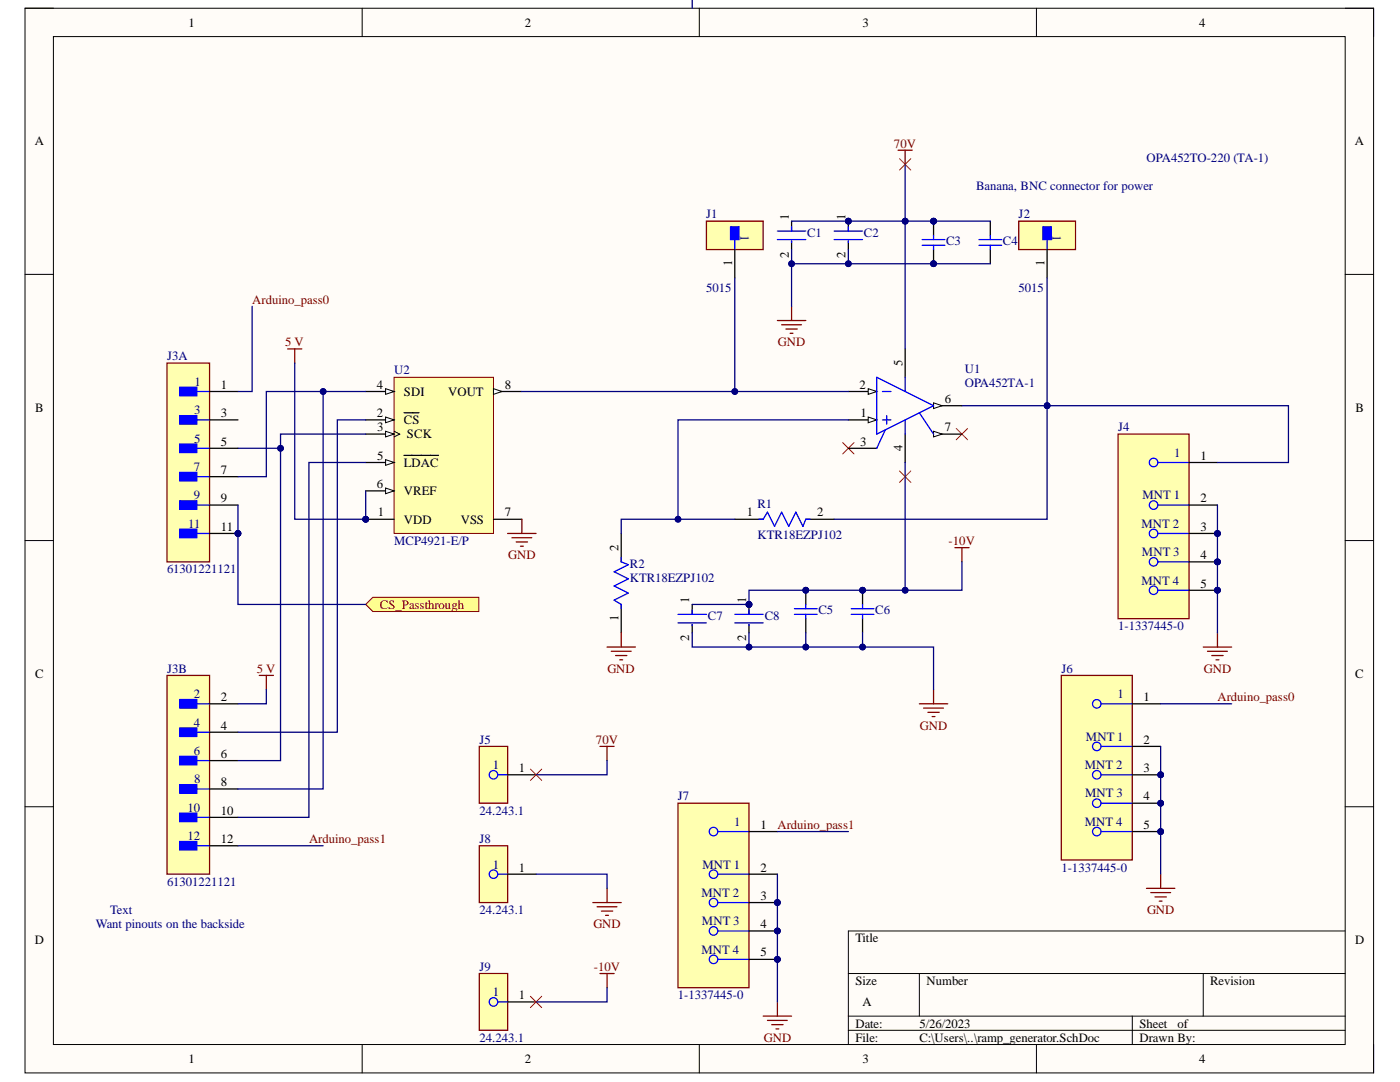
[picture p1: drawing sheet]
<svg xmlns="http://www.w3.org/2000/svg" width="279mm" height="216mm" viewBox="0 0 279 216" stroke-linecap="round" stroke-linejoin="round" font-family="sans-serif">
<defs><g id="words">
<g font-size="2.5">
<text x="37.6" y="5.3">1</text>
<text x="104.7" y="5.3">2</text>
<text x="172.2" y="5.3">3</text>
<text x="239.3" y="5.3">4</text>
<text x="6.9" y="29">A</text>
<text x="270.4" y="29">A</text>
<text x="157.4" y="43.8" transform="rotate(-90 157.4 43.8)">1</text>
<text x="168.8" y="43.8" transform="rotate(-90 168.8 43.8)">1</text>
<text x="146.1" y="53" transform="rotate(-90 146.1 53)">1</text>
<text x="157.4" y="51.5" transform="rotate(-90 157.4 51.5)">2</text>
<text x="168.8" y="51.5" transform="rotate(-90 168.8 51.5)">2</text>
<text x="208.4" y="53" transform="rotate(-90 208.4 53)">1</text>
<text x="44.1" y="77.6">1</text>
<text x="75.2" y="77.6">4</text>
<text x="100.8" y="77.6">8</text>
<text x="171.6" y="77.6">2</text>
<text x="180.1" y="73" transform="rotate(-90 180.1 73)">5</text>
<text x="7" y="82.1">B</text>
<text x="44.1" y="83.2">3</text>
<text x="75.2" y="83.2">2</text>
<text x="80.6" y="79">SDI</text>
<text x="89.4" y="79">VOUT</text>
<text x="171.7" y="83.2">1</text>
<text x="188.6" y="80.4">6</text>
<text x="270.5" y="82.1">B</text>
<text x="44.1" y="88.9">5</text>
<text x="75.3" y="86">3</text>
<text x="80.6" y="84.7">CS</text>
<text x="81.2" y="87.5">SCK</text>
<text x="171.6" y="88.9">3</text>
<text x="188.6" y="86">7</text>
<text x="44.1" y="94.6">7</text>
<text x="75.3" y="91.7">5</text>
<text x="80.6" y="93.1">LDAC</text>
<text x="180.1" y="90.1" transform="rotate(-90 180.1 90.1)">4</text>
<text x="239.6" y="91.7">1</text>
<text x="44.1" y="100.2">9</text>
<text x="75.2" y="97.4">6</text>
<text x="80.6" y="98.8">VREF</text>
<text x="239.6" y="100.2">2</text>
<text x="44.1" y="105.9">11</text>
<text x="75.4" y="103">1</text>
<text x="80.6" y="104.5">VDD</text>
<text x="92" y="104.5">VSS</text>
<text x="100.8" y="103">7</text>
<text x="149.1" y="103">1</text>
<text x="163.1" y="103">2</text>
<text x="239.6" y="105.9">3</text>
<text x="123.4" y="109.9" transform="rotate(-90 123.4 109.9)">2</text>
<text x="239.6" y="111.6">4</text>
<text x="239.6" y="117.2">5</text>
<text x="123.4" y="123.8" transform="rotate(-90 123.4 123.8)">1</text>
<text x="137.6" y="120.3" transform="rotate(-90 137.6 120.3)">1</text>
<text x="148.9" y="120.3" transform="rotate(-90 148.9 120.3)">1</text>
<text x="137.6" y="128" transform="rotate(-90 137.6 128)">2</text>
<text x="148.9" y="128" transform="rotate(-90 148.9 128)">2</text>
<text x="7" y="135.3">C</text>
<text x="270.4" y="135.3">C</text>
<text x="44.1" y="139.9">2</text>
<text x="228.2" y="139.9">1</text>
<text x="44.1" y="145.6">4</text>
<text x="228.2" y="148.4">2</text>
<text x="44.1" y="151.2">6</text>
<text x="103.5" y="154">1</text>
<text x="228.2" y="154">3</text>
<text x="44.1" y="156.9">8</text>
<text x="228.2" y="159.7">4</text>
<text x="44.1" y="162.6">10</text>
<text x="151.8" y="165.4">1</text>
<text x="228.2" y="165.4">5</text>
<text x="44.1" y="168.2">12</text>
<text x="103.5" y="173.9">1</text>
<text x="151.8" y="173.9">2</text>
<text x="151.8" y="179.5">3</text>
<text x="151.8" y="185.2">4</text>
<text x="6.9" y="188.4">D</text>
<text x="151.8" y="190.8">5</text>
<text x="170.7" y="188">Title</text>
<text x="270.4" y="188.4">D</text>
<text x="170.7" y="196.5">Size</text>
<text x="184.9" y="196.5">Number</text>
<text x="241.5" y="196.5">Revision</text>
<text x="103.5" y="199.4">1</text>
<text x="172.2" y="200.8">A</text>
<text x="170.7" y="205">Date:</text>
<text x="170.7" y="207.8">File:</text>
<text x="183.5" y="205">5/26/2023</text>
<text x="183.5" y="207.8">C:\Users\..\ramp_generator.SchDoc</text>
<text x="227.4" y="205">Sheet</text>
<text x="227.4" y="207.8">Drawn By:</text>
<text x="235" y="205">of</text>
<text x="37.6" y="212.1">1</text>
<text x="104.7" y="212.1">2</text>
<text x="172.2" y="212.1">3</text>
<text x="239.3" y="212.1">4</text>
</g>
<g font-size="2.5" fill="#800000">
<text x="178.4" y="29.4">70V</text>
<text x="50.3" y="60.6">Arduino_pass0</text>
<text x="56.9" y="69">5 V</text>
<text x="155.2" y="69">GND</text>
<text x="101.4" y="111.6">GND</text>
<text x="189.3" y="108.7">-10V</text>
<text x="75.8" y="121.5">CS_Passthrough</text>
<text x="51.3" y="134.2">5 V</text>
<text x="121.2" y="134.2">GND</text>
<text x="240.2" y="134.2">GND</text>
<text x="243" y="139.9">Arduino_pass0</text>
<text x="118.9" y="148.4">70V</text>
<text x="183.6" y="145.6">GND</text>
<text x="155.1" y="165.4">Arduino_pass1</text>
<text x="61.7" y="168.2">Arduino_pass1</text>
<text x="118.4" y="185.2">GND</text>
<text x="228.9" y="182.4">GND</text>
<text x="118.5" y="193.7">-10V</text>
<text x="152.4" y="207.8">GND</text>
</g>
<g font-size="2.5" fill="#000080">
<text x="228.8" y="32.2">OPA452TO-220 (TA-1)</text>
<text x="194.8" y="37.9">Banana, BNC connector for power</text>
<text x="140.9" y="43.6">J1</text>
<text x="147.8" y="46.9" transform="rotate(90 147.8 46.9)">1</text>
<text x="161.1" y="47.3">C1</text>
<text x="172.4" y="47.3">C2</text>
<text x="203.3" y="43.6">J2</text>
<text x="210" y="46.9" transform="rotate(90 210 46.9)">1</text>
<text x="188.8" y="49">C3</text>
<text x="200.2" y="49">C4</text>
<text x="140.9" y="58.3">5015</text>
<text x="203.3" y="58.3">5015</text>
<text x="33.3" y="71.9">J3A</text>
<text x="38.8" y="77">1</text>
<text x="78.7" y="74.7">U2</text>
<text x="192.5" y="74.4">U1</text>
<text x="192.5" y="77.3">OPA452TA-1</text>
<text x="38.7" y="82.6">3</text>
<text x="38.7" y="88.3">5</text>
<text x="223.2" y="86">J4</text>
<text x="38.7" y="94">7</text>
<text x="234.3" y="91.2">1</text>
<text x="38.7" y="99.6">9</text>
<text x="151.2" y="101.3">R1</text>
<text x="228" y="99.6">MNT 1</text>
<text x="37.6" y="105.3">11</text>
<text x="151.2" y="107.6">KTR18EZPJ102</text>
<text x="227.8" y="105.3">MNT 2</text>
<text x="78.7" y="108.7">MCP4921-E/P</text>
<text x="125.7" y="113.3">R2</text>
<text x="227.9" y="111">MNT 3</text>
<text x="33.3" y="114.4">61301221121</text>
<text x="125.7" y="116.1">KTR18EZPJ102</text>
<text x="227.8" y="116.6">MNT 4</text>
<text x="141.3" y="123.8">C7</text>
<text x="152.6" y="123.8">C8</text>
<text x="163.4" y="122.6">C5</text>
<text x="174.7" y="122.6">C6</text>
<text x="223.2" y="125.7">1-1337445-0</text>
<text x="33.3" y="134.2">J3B</text>
<text x="211.8" y="134.2">J6</text>
<text x="38.7" y="139.3">2</text>
<text x="223" y="139.3">1</text>
<text x="38.7" y="145">4</text>
<text x="95.7" y="148.4">J5</text>
<text x="216.7" y="147.8">MNT 1</text>
<text x="38.7" y="150.7">6</text>
<text x="98.4" y="153.4">1</text>
<text x="216.5" y="153.4">MNT 2</text>
<text x="37.4" y="162">10</text>
<text x="38.7" y="156.3">8</text>
<text x="135.3" y="159.7">J7</text>
<text x="216.6" y="159.1">MNT 3</text>
<text x="37.4" y="167.7">12</text>
<text x="95.7" y="162.6">24.243.1</text>
<text x="146.5" y="164.8">1</text>
<text x="216.5" y="164.8">MNT 4</text>
<text x="95.7" y="168.2">J8</text>
<text x="98.4" y="173.3">1</text>
<text x="140.2" y="173.3">MNT 1</text>
<text x="211.8" y="173.9">1-1337445-0</text>
<text x="33.3" y="176.7">61301221121</text>
<text x="140" y="179">MNT 2</text>
<text x="19.1" y="185.2">Want pinouts on the backside</text>
<text x="22" y="182.4">Text</text>
<text x="95.7" y="182.4">24.243.1</text>
<text x="140.1" y="184.7">MNT 3</text>
<text x="140" y="190.3">MNT 4</text>
<text x="95.7" y="193.7">J9</text>
<text x="98.4" y="198.8">1</text>
<text x="135.3" y="199.4">1-1337445-0</text>
<text x="95.7" y="207.8">24.243.1</text>
</g>
</g></defs>
<path d="M5 1.6h269.1v212.5h-269.1z" fill-rule="evenodd" fill="#fffcf8"/>
<path d="M5 1.6h269.1v212.5h-269.1z" fill="none" stroke="#000" stroke-width=".2"/>
<path d="M10.7 7.3h257.8v201.1h-257.8z" fill-rule="evenodd" fill="#fffcf8"/>
<g fill="none" stroke="#000" stroke-width=".2">
<path d="M5 1.6h5.7M10.7 7.3h257.8v201.1h-257.8zM72.3 1.6v5.7M139.6 1.6v5.7M206.8 1.6v5.7M268.5 1.6h5.6v5.7M5 54.7h5.7M268.5 54.8h5.6M5 107.9h5.7M268.5 107.9h5.6M5 161h5.7M268.5 161h5.6"/>
<path d="M169.3 194.3h99.2M183.5 194.3v8.5M240.1 194.3v8.5M268.5 185.8h-99.2v22.6M72.3 208.4v5.7M139.6 208.4v5.7M169.3 202.8h99.2M169.3 205.6h99.2M206.8 208.4v5.7M226 202.8v5.6M274.1 208.4v5.7"/>
</g>
<path d="M179.2 30h2.9M180.6 30v2.8M190.6 109.3h2.8M192 109.3v2.8" fill="none" stroke="#800000" stroke-width=".25"/>
<circle cx="73" cy="103.6" r=".57" fill="#000080"/>
<circle cx="73" cy="103.6" r=".57" fill="none" stroke="#000080" stroke-width=".2"/>
<path d="M78.7 75.3h19.8v31.1h-19.8z" fill-rule="evenodd" fill="#ffffb0"/>
<path d="M78.7 75.3h19.8v31.1h-19.8z" fill="none" stroke="#800000" stroke-width=".2"/>
<path d="M73 78.1h5.7" fill="none" stroke="#000" stroke-width=".25"/>
<path d="M76.9 77.6l1.8 .5-1.8 .6z" fill="#f8fcff"/>
<path d="M76.9 77.6l1.8 .5-1.8 .6z" fill="none" stroke="#000" stroke-width=".2"/>
<path d="M73 83.8h5.7M98.5 103.6h5.6" fill="none" stroke="#000" stroke-width=".25"/>
<path d="M76.9 83.2l1.8 .6-1.8 .6z" fill="#f8fcff"/>
<path d="M76.9 83.2l1.8 .6-1.8 .6z" fill="none" stroke="#000" stroke-width=".2"/>
<path d="M73 86.6h5.7M80.6 82.4h3" fill="none" stroke="#000" stroke-width=".25"/>
<path d="M76.9 86l1.8 .6-1.8 .6z" fill="#f8fcff"/>
<path d="M76.9 86l1.8 .6-1.8 .6zM78.7 86l1.1 .6-1.1 .6" fill="none" stroke="#000" stroke-width=".2"/>
<path d="M73 103.6h5.7" fill="none" stroke="#000" stroke-width=".25"/>
<circle cx="73" cy="103.6" r=".57" fill="#000080"/>
<circle cx="73" cy="103.6" r=".57" fill="none" stroke="#000080" stroke-width=".2"/>
<path d="M98.5 78.1h5.6" fill="none" stroke="#000" stroke-width=".25"/>
<path d="M98.5 77.6l1.7 .5-1.7 .6z" fill="#f8fcff"/>
<path d="M98.5 77.6l1.7 .5-1.7 .6z" fill="none" stroke="#000" stroke-width=".2"/>
<path d="M73 92.3h5.7" fill="none" stroke="#000" stroke-width=".25"/>
<path d="M76.9 91.7l1.8 .6-1.8 .5z" fill="#f8fcff"/>
<path d="M76.9 91.7l1.8 .6-1.8 .5z" fill="none" stroke="#000" stroke-width=".2"/>
<path d="M73 97.9h5.7M80.6 90.9h6.9" fill="none" stroke="#000" stroke-width=".25"/>
<path d="M76.9 97.4l1.8 .5-1.8 .6z" fill="#f8fcff"/>
<path d="M76.9 97.4l1.8 .5-1.8 .6z" fill="none" stroke="#000" stroke-width=".2"/>
<circle cx="47.5" cy="106.4" r=".57" fill="#000080"/>
<circle cx="47.5" cy="106.4" r=".57" fill="none" stroke="#000080" stroke-width=".2"/>
<path d="M33.3 72.5h8.5v39.6h-8.5z" fill-rule="evenodd" fill="#ffffb0"/>
<path d="M33.3 72.5h8.5v39.6h-8.5z" fill="none" stroke="#800000" stroke-width=".25"/>
<path d="M35.9 77.3h3.4v1.7h-3.4z" fill-rule="evenodd" fill="#00f"/>
<path d="M35.9 77.3h3.4v1.7h-3.4zM38.4 78.1h3.4" fill="none" stroke="#00f" stroke-width=".25"/>
<path d="M35.9 82.9h3.4v1.7h-3.4z" fill-rule="evenodd" fill="#00f"/>
<path d="M35.9 82.9h3.4v1.7h-3.4zM38.4 83.8h3.4" fill="none" stroke="#00f" stroke-width=".25"/>
<path d="M35.9 88.6h3.4v1.7h-3.4z" fill-rule="evenodd" fill="#00f"/>
<path d="M35.9 88.6h3.4v1.7h-3.4zM38.4 89.4h3.4" fill="none" stroke="#00f" stroke-width=".25"/>
<path d="M35.9 94.3h3.4v1.7h-3.4z" fill-rule="evenodd" fill="#00f"/>
<path d="M35.9 94.3h3.4v1.7h-3.4zM38.4 95.1h3.4" fill="none" stroke="#00f" stroke-width=".25"/>
<path d="M35.9 99.9h3.4v1.7h-3.4z" fill-rule="evenodd" fill="#00f"/>
<path d="M35.9 99.9h3.4v1.7h-3.4zM38.4 100.8h3.4" fill="none" stroke="#00f" stroke-width=".25"/>
<path d="M35.9 105.6h3.4v1.7h-3.4z" fill-rule="evenodd" fill="#00f"/>
<path d="M35.9 105.6h3.4v1.7h-3.4zM38.4 106.4h3.4" fill="none" stroke="#00f" stroke-width=".25"/>
<path d="M41.8 78.1h5.7M41.8 83.8h5.7M41.8 89.4h5.7M41.8 95.1h5.7M41.8 100.8h5.7M41.8 106.4h5.7" fill="none" stroke="#000" stroke-width=".25"/>
<circle cx="47.5" cy="106.4" r=".57" fill="#000080"/>
<circle cx="47.5" cy="106.4" r=".57" fill="none" stroke="#000080" stroke-width=".2"/>
<path d="M33.3 134.8h8.5v39.6h-8.5z" fill-rule="evenodd" fill="#ffffb0"/>
<path d="M33.3 134.8h8.5v39.6h-8.5z" fill="none" stroke="#800000" stroke-width=".25"/>
<path d="M35.9 139.6h3.4v1.7h-3.4z" fill-rule="evenodd" fill="#00f"/>
<path d="M35.9 139.6h3.4v1.7h-3.4zM38.4 140.4h3.4" fill="none" stroke="#00f" stroke-width=".25"/>
<path d="M35.9 145.3h3.4v1.7h-3.4z" fill-rule="evenodd" fill="#00f"/>
<path d="M35.9 145.3h3.4v1.7h-3.4zM38.4 146.1h3.4" fill="none" stroke="#00f" stroke-width=".25"/>
<path d="M35.9 150.9h3.4v1.7h-3.4z" fill-rule="evenodd" fill="#00f"/>
<path d="M35.9 150.9h3.4v1.7h-3.4zM38.4 151.8h3.4" fill="none" stroke="#00f" stroke-width=".25"/>
<path d="M35.9 156.6h3.4v1.7h-3.4z" fill-rule="evenodd" fill="#00f"/>
<path d="M35.9 156.6h3.4v1.7h-3.4zM38.4 157.4h3.4" fill="none" stroke="#00f" stroke-width=".25"/>
<path d="M35.9 162.2h3.4v1.7h-3.4z" fill-rule="evenodd" fill="#00f"/>
<path d="M35.9 162.2h3.4v1.7h-3.4zM38.4 163.1h3.4" fill="none" stroke="#00f" stroke-width=".25"/>
<path d="M35.9 167.9h3.4v1.7h-3.4z" fill-rule="evenodd" fill="#00f"/>
<path d="M35.9 167.9h3.4v1.7h-3.4zM38.4 168.8h3.4" fill="none" stroke="#00f" stroke-width=".25"/>
<path d="M41.8 140.4h5.7M41.8 146.1h5.7M41.8 151.8h5.7M41.8 157.4h5.7M41.8 163.1h5.7M41.8 168.8h5.7" fill="none" stroke="#000" stroke-width=".25"/>
<path d="M95.7 194.3h5.6v11.3h-5.6z" fill-rule="evenodd" fill="#ffffb0"/>
<path d="M121.2 177.3v2.8M95.7 194.3h5.6v11.3h-5.6zM118.3 180.1h5.7M119.2 180.9h3.9M120 181.8h2.3M120.9 182.6h.5" fill="none" stroke="#800000" stroke-width=".25"/>
<g fill="none" stroke="#00f" stroke-width=".25">
<path d="M99.3 199.9h2"/>
<circle cx="98.5" cy="199.9" r=".85"/>
</g>
<path d="M101.3 199.9h5.7" fill="none" stroke="#000" stroke-width=".25"/>
<path d="M95.7 148.9h5.6v11.4h-5.6z" fill-rule="evenodd" fill="#ffffb0"/>
<path d="M57.4 69.6h2.8M58.8 69.6v2.9M51.7 134.8h2.9M53.2 134.8v2.8M95.7 148.9h5.6v11.4h-5.6zM119.7 148.9h2.9M121.1 148.9v2.9M119.7 194.3h2.9M121.2 194.3v2.8" fill="none" stroke="#800000" stroke-width=".25"/>
<g fill="none" stroke="#00f" stroke-width=".25">
<path d="M99.3 154.6h2"/>
<circle cx="98.5" cy="154.6" r=".85"/>
</g>
<path d="M101.3 154.6h5.7" fill="none" stroke="#000" stroke-width=".25"/>
<path d="M73 120.6l1.4-1.4h21.1v2.8h-21.1z" fill-rule="evenodd" fill="#ffff80"/>
<path d="M73 120.6l1.4-1.4h21.1v2.8h-21.1z" fill="none" stroke="#800000" stroke-width=".2"/>
<path d="M203.3 44.1h11.3v5.7h-11.3z" fill-rule="evenodd" fill="#ffffb0"/>
<path d="M203.3 44.1h11.3v5.7h-11.3z" fill="none" stroke="#800000" stroke-width=".25"/>
<path d="M208.1 45.3h1.7v2.5h-1.7z" fill-rule="evenodd" fill="#00f"/>
<path d="M208.1 45.3h1.7v2.5h-1.7zM209 47.8v2" fill="none" stroke="#00f" stroke-width=".25"/>
<path d="M209 49.8v5.7" fill="none" stroke="#000" stroke-width=".25"/>
<path d="M141 44.1h11.3v5.7h-11.3z" fill-rule="evenodd" fill="#ffffb0"/>
<path d="M141 44.1h11.3v5.7h-11.3z" fill="none" stroke="#800000" stroke-width=".25"/>
<path d="M145.8 45.3h1.7v2.5h-1.7z" fill-rule="evenodd" fill="#00f"/>
<path d="M145.8 45.3h1.7v2.5h-1.7zM146.6 47.8v2" fill="none" stroke="#00f" stroke-width=".25"/>
<path d="M146.6 49.8v5.7M169.3 83.8h5.7" fill="none" stroke="#000" stroke-width=".25"/>
<path d="M101.3 106.4h5.7M102.2 107.3h3.9M103 108.1h2.3M103.9 109h.5M104.1 103.6v2.8" fill="none" stroke="#800000" stroke-width=".25"/>
<path d="M168.2 88.3l2.2 2.3M170.4 88.3l-2.2 2.3M190.8 85.5l2.3 2.3M193.1 85.5l-2.3 2.3" fill="none" stroke="#f00" stroke-width=".2"/>
<path d="M173.3 83.2l1.7 .6-1.7 .6z" fill="#f8fcff"/>
<path d="M173.3 83.2l1.7 .6-1.7 .6z" fill="none" stroke="#000" stroke-width=".2"/>
<path d="M169.3 78.1h5.7" fill="none" stroke="#000" stroke-width=".25"/>
<path d="M173.3 77.6l1.7 .5-1.7 .6z" fill="#f8fcff"/>
<path d="M173.3 77.6l1.7 .5-1.7 .6z" fill="none" stroke="#000" stroke-width=".2"/>
<path d="M180.6 69.6v5.7M169.3 89.5h5.7M180.6 86.6v5.7M186.3 81h5.7" fill="none" stroke="#000" stroke-width=".25"/>
<path d="M186.3 80.4l1.7 .6-1.7 .5z" fill="#f8fcff"/>
<path d="M186.3 80.4l1.7 .6-1.7 .5z" fill="none" stroke="#000" stroke-width=".2"/>
<path d="M186.3 86.6h5.7" fill="none" stroke="#000" stroke-width=".25"/>
<path d="M186.3 86l1.7 .6-1.7 .6z" fill="#f8fcff"/>
<path d="M186.3 86l1.7 .6-1.7 .6z" fill="none" stroke="#000" stroke-width=".2"/>
<path d="M175 75.3l11.3 5.7-11.3 5.6zM176.1 78.1h1.7M180.6 75.3v2.8M176.1 83.8h1.7M176.7 85.8l-1.7 3.7M177 82.9v1.7M180.6 83.8v2.8M183.5 82.4l2.8 4.2M124 111.3v.8l1.4 .6-2.8 1.4 2.8 1.4-2.8 1.4 2.8 1.4-2.8 1.5 1.4 .8v.9M151.5 103.6h.8l.9-1.4 1.4 2.8 1.4-2.8 1.4 2.8 1.4-2.8 1.4 2.8 .6-1.4h.9" fill="none" stroke="#00f" stroke-width=".25"/>
<path d="M124 106.4v5.7M146.6 103.6h5.7M160.8 103.6h5.7M124 120.6v5.7" fill="none" stroke="#000" stroke-width=".25"/>
<path d="M121.1 129.1h5.7M122 130h4M122.8 130.8h2.3M123.7 131.7h.6M124 126.3v2.8" fill="none" stroke="#800000" stroke-width=".25"/>
<path d="M179.5 31.7l2.3 2.2M181.8 31.7l-2.3 2.2M179.5 94l2.3 2.3M181.8 94l-2.3 2.3M105.8 153.5l2.3 2.2M108.1 153.5l-2.3 2.2M105.8 198.8l2.3 2.3M108.1 198.8l-2.3 2.3" fill="none" stroke="#f00" stroke-width=".2"/>
<circle cx="155.1" cy="180.1" r=".57" fill="#000080"/>
<circle cx="155.1" cy="180.1" r=".57" fill="none" stroke="#000080" stroke-width=".2"/>
<circle cx="155.1" cy="185.8" r=".57" fill="#000080"/>
<circle cx="155.1" cy="185.8" r=".57" fill="none" stroke="#000080" stroke-width=".2"/>
<circle cx="155.1" cy="191.4" r=".57" fill="#000080"/>
<circle cx="155.1" cy="191.4" r=".57" fill="none" stroke="#000080" stroke-width=".2"/>
<path d="M135.3 160.3h14.2v36.8h-14.2z" fill-rule="evenodd" fill="#ffffb0"/>
<path d="M135.3 160.3h14.2v36.8h-14.2z" fill="none" stroke="#800000" stroke-width=".25"/>
<g fill="none" stroke="#00f" stroke-width=".25">
<path d="M143.2 165.9h6.3M143.3 174.4h6.2M143.3 180.1h6.2M143.3 185.8h6.2M143.3 191.4h6.2"/>
<circle cx="142.4" cy="165.9" r=".85"/>
<circle cx="142.4" cy="174.4" r=".85"/>
<circle cx="142.4" cy="180.1" r=".85"/>
<circle cx="142.4" cy="185.8" r=".85"/>
<circle cx="142.4" cy="191.4" r=".85"/>
</g>
<path d="M149.5 165.9h5.6M149.5 174.4h5.6M149.5 180.1h5.6" fill="none" stroke="#000" stroke-width=".25"/>
<circle cx="155.1" cy="180.1" r=".57" fill="#000080"/>
<circle cx="155.1" cy="180.1" r=".57" fill="none" stroke="#000080" stroke-width=".2"/>
<path d="M149.5 185.8h5.6" fill="none" stroke="#000" stroke-width=".25"/>
<circle cx="155.1" cy="185.8" r=".57" fill="#000080"/>
<circle cx="155.1" cy="185.8" r=".57" fill="none" stroke="#000080" stroke-width=".2"/>
<path d="M149.5 191.4h5.6" fill="none" stroke="#000" stroke-width=".25"/>
<circle cx="155.1" cy="191.4" r=".57" fill="#000080"/>
<circle cx="155.1" cy="191.4" r=".57" fill="none" stroke="#000080" stroke-width=".2"/>
<path d="M155.1 199.9v2.9M152.3 202.8h5.7M153.2 203.6h3.9M154 204.5h2.3M154.9 205.3h.5" fill="none" stroke="#800000" stroke-width=".25"/>
<circle cx="231.6" cy="154.6" r=".57" fill="#000080"/>
<circle cx="231.6" cy="154.6" r=".57" fill="none" stroke="#000080" stroke-width=".2"/>
<circle cx="231.6" cy="160.3" r=".57" fill="#000080"/>
<circle cx="231.6" cy="160.3" r=".57" fill="none" stroke="#000080" stroke-width=".2"/>
<circle cx="231.6" cy="165.9" r=".57" fill="#000080"/>
<circle cx="231.6" cy="165.9" r=".57" fill="none" stroke="#000080" stroke-width=".2"/>
<path d="M211.8 134.8h14.2v36.8h-14.2z" fill-rule="evenodd" fill="#ffffb0"/>
<path d="M211.8 134.8h14.2v36.8h-14.2z" fill="none" stroke="#800000" stroke-width=".25"/>
<g fill="none" stroke="#00f" stroke-width=".25">
<path d="M219.7 140.4h6.3M219.7 148.9h6.3M219.7 154.6h6.3M219.7 160.3h6.3M219.7 165.9h6.3"/>
<circle cx="218.9" cy="148.9" r=".85"/>
<circle cx="218.9" cy="140.4" r=".85"/>
<circle cx="218.9" cy="154.6" r=".85"/>
<circle cx="218.9" cy="165.9" r=".85"/>
<circle cx="218.9" cy="160.3" r=".85"/>
</g>
<path d="M226 140.4h5.6M226 148.9h5.6M226 154.6h5.6" fill="none" stroke="#000" stroke-width=".25"/>
<circle cx="231.6" cy="154.6" r=".57" fill="#000080"/>
<circle cx="231.6" cy="154.6" r=".57" fill="none" stroke="#000080" stroke-width=".2"/>
<path d="M226 160.3h5.6" fill="none" stroke="#000" stroke-width=".25"/>
<circle cx="231.6" cy="160.3" r=".57" fill="#000080"/>
<circle cx="231.6" cy="160.3" r=".57" fill="none" stroke="#000080" stroke-width=".2"/>
<path d="M226 165.9h5.6" fill="none" stroke="#000" stroke-width=".25"/>
<circle cx="231.6" cy="165.9" r=".57" fill="#000080"/>
<circle cx="231.6" cy="165.9" r=".57" fill="none" stroke="#000080" stroke-width=".2"/>
<path d="M228.8 177.3h5.7M229.7 178.1h3.9M230.5 179h2.3M231.4 179.8h.5M231.6 174.4v2.9" fill="none" stroke="#800000" stroke-width=".25"/>
<path d="M138.1 120.6v2M138.1 124.6v1.7" fill="none" stroke="#000" stroke-width=".25"/>
<path d="M135.3 122.6h5.7M135.3 124.3h5.7M138.1 121.7v.9M138.1 124.6v.3" fill="none" stroke="#00f" stroke-width=".25"/>
<circle cx="169.3" cy="44.1" r=".57" fill="#000080"/>
<circle cx="169.3" cy="44.1" r=".57" fill="none" stroke="#000080" stroke-width=".2"/>
<path d="M169.3 44.1v2" fill="none" stroke="#000" stroke-width=".25"/>
<circle cx="169.3" cy="44.1" r=".57" fill="#000080"/>
<circle cx="169.3" cy="44.1" r=".57" fill="none" stroke="#000080" stroke-width=".2"/>
<path d="M169.3 48.1v1.7" fill="none" stroke="#000" stroke-width=".25"/>
<path d="M166.5 46.1h5.6M166.5 47.8h5.6M169.3 45.3v.8M169.3 48.1v.3" fill="none" stroke="#00f" stroke-width=".25"/>
<circle cx="149.5" cy="120.6" r=".57" fill="#000080"/>
<circle cx="149.5" cy="120.6" r=".57" fill="none" stroke="#000080" stroke-width=".2"/>
<path d="M149.5 120.6v2" fill="none" stroke="#000" stroke-width=".25"/>
<circle cx="149.5" cy="120.6" r=".57" fill="#000080"/>
<circle cx="149.5" cy="120.6" r=".57" fill="none" stroke="#000080" stroke-width=".2"/>
<path d="M158 44.1v2M158 48.1v1.7M149.5 124.6v1.7" fill="none" stroke="#000" stroke-width=".25"/>
<path d="M155.1 46.1h5.7M155.1 47.8h5.7M158 45.3v.8M158 48.1v.3M146.6 122.6h5.7M146.6 124.3h5.7M149.5 121.7v.9M149.5 124.6v.3" fill="none" stroke="#00f" stroke-width=".25"/>
<circle cx="172.1" cy="117.8" r=".57" fill="#000080"/>
<circle cx="172.1" cy="117.8" r=".57" fill="none" stroke="#000080" stroke-width=".2"/>
<path d="M172.1 117.8v2.8" fill="none" stroke="#000" stroke-width=".25"/>
<circle cx="172.1" cy="117.8" r=".57" fill="#000080"/>
<circle cx="172.1" cy="117.8" r=".57" fill="none" stroke="#000080" stroke-width=".2"/>
<path d="M172.1 123.4v2.9" fill="none" stroke="#000" stroke-width=".25"/>
<path d="M169.9 122.6h4.5M169.9 121.5h4.5M172.1 120.6v.9M172.1 122.6v.8" fill="none" stroke="#00f" stroke-width=".25"/>
<circle cx="160.8" cy="117.8" r=".57" fill="#000080"/>
<circle cx="160.8" cy="117.8" r=".57" fill="none" stroke="#000080" stroke-width=".2"/>
<path d="M160.8 117.8v2.8M160.8 123.4v2.9" fill="none" stroke="#000" stroke-width=".25"/>
<circle cx="160.8" cy="117.8" r=".57" fill="#000080"/>
<circle cx="160.8" cy="117.8" r=".57" fill="none" stroke="#000080" stroke-width=".2"/>
<path d="M195.4 47.8h4.5M195.4 48.9h4.5M197.6 47v.8M197.6 48.9v.9M158.5 121.5h4.6M158.5 122.6h4.6M160.8 120.6v.9M160.8 122.6v.8" fill="none" stroke="#00f" stroke-width=".25"/>
<path d="M197.6 44.1v2.9M197.6 49.8v2.8" fill="none" stroke="#000" stroke-width=".25"/>
<circle cx="186.3" cy="52.6" r=".57" fill="#000080"/>
<circle cx="186.3" cy="52.6" r=".57" fill="none" stroke="#000080" stroke-width=".2"/>
<circle cx="186.3" cy="44.1" r=".57" fill="#000080"/>
<circle cx="186.3" cy="44.1" r=".57" fill="none" stroke="#000080" stroke-width=".2"/>
<path d="M186.3 49.8v2.8" fill="none" stroke="#000" stroke-width=".25"/>
<circle cx="186.3" cy="52.6" r=".57" fill="#000080"/>
<circle cx="186.3" cy="52.6" r=".57" fill="none" stroke="#000080" stroke-width=".2"/>
<path d="M186.3 44.1v2.9" fill="none" stroke="#000" stroke-width=".25"/>
<circle cx="186.3" cy="44.1" r=".57" fill="#000080"/>
<circle cx="186.3" cy="44.1" r=".57" fill="none" stroke="#000080" stroke-width=".2"/>
<path d="M184 47.8h4.6M184 48.9h4.6M186.3 47v.8M186.3 48.9v.9" fill="none" stroke="#00f" stroke-width=".25"/>
<path d="M155.1 64h5.7M156 64.8h4M156.8 65.7h2.3M157.7 66.5h.6M158 61.1v2.9M186.3 137.6v2.8M183.5 140.4h5.6M184.3 141.3h4M185.2 142.1h2.2M186 143h.6" fill="none" stroke="#800000" stroke-width=".25"/>
<circle cx="243" cy="106.5" r=".57" fill="#000080"/>
<circle cx="243" cy="106.5" r=".57" fill="none" stroke="#000080" stroke-width=".2"/>
<circle cx="243" cy="112.1" r=".57" fill="#000080"/>
<circle cx="243" cy="112.1" r=".57" fill="none" stroke="#000080" stroke-width=".2"/>
<circle cx="243" cy="117.8" r=".57" fill="#000080"/>
<circle cx="243" cy="117.8" r=".57" fill="none" stroke="#000080" stroke-width=".2"/>
<path d="M223.1 86.6h14.2v36.8h-14.2z" fill-rule="evenodd" fill="#ffffb0"/>
<path d="M223.1 86.6h14.2v36.8h-14.2z" fill="none" stroke="#800000" stroke-width=".25"/>
<g fill="none" stroke="#00f" stroke-width=".25">
<path d="M231.1 92.3h6.2M231.1 100.8h6.2M231.1 106.4h6.2M231.1 112.1h6.2M231.1 117.8h6.2"/>
<circle cx="230.2" cy="92.3" r=".85"/>
<circle cx="230.2" cy="112.1" r=".85"/>
<circle cx="230.2" cy="117.8" r=".85"/>
<circle cx="230.2" cy="106.5" r=".85"/>
<circle cx="230.2" cy="100.8" r=".85"/>
</g>
<path d="M237.3 92.3h5.7M237.3 100.8h5.7M237.3 106.4h5.7" fill="none" stroke="#000" stroke-width=".25"/>
<circle cx="243" cy="106.5" r=".57" fill="#000080"/>
<circle cx="243" cy="106.5" r=".57" fill="none" stroke="#000080" stroke-width=".2"/>
<path d="M237.3 112.1h5.7" fill="none" stroke="#000" stroke-width=".25"/>
<circle cx="243" cy="112.1" r=".57" fill="#000080"/>
<circle cx="243" cy="112.1" r=".57" fill="none" stroke="#000080" stroke-width=".2"/>
<path d="M237.3 117.8h5.7" fill="none" stroke="#000" stroke-width=".25"/>
<circle cx="243" cy="117.8" r=".57" fill="#000080"/>
<circle cx="243" cy="117.8" r=".57" fill="none" stroke="#000080" stroke-width=".2"/>
<path d="M240.1 129.1h5.7M241 130h4M241.8 130.8h2.3M242.7 131.7h.6M243 126.3v2.8" fill="none" stroke="#800000" stroke-width=".25"/>
<path d="M95.7 168.8h5.6v11.3h-5.6z" fill-rule="evenodd" fill="#ffffb0"/>
<path d="M95.7 168.8h5.6v11.3h-5.6z" fill="none" stroke="#800000" stroke-width=".25"/>
<g fill="none" stroke="#00f" stroke-width=".25">
<path d="M99.3 174.4h2"/>
<circle cx="98.5" cy="174.4" r=".85"/>
</g>
<path d="M101.3 174.4h5.7" fill="none" stroke="#000" stroke-width=".25"/>
<path d="M169.3 83.8h-34v19.8h11.3" fill="none" stroke="#000080" stroke-width=".25"/>
<circle cx="135.3" cy="103.6" r=".57" fill="#000080"/>
<circle cx="135.3" cy="103.6" r=".57" fill="none" stroke="#000080" stroke-width=".2"/>
<path d="M135.3 103.6h-11.3v2.8" fill="none" stroke="#000080" stroke-width=".25"/>
<circle cx="135.3" cy="103.6" r=".57" fill="#000080"/>
<circle cx="135.3" cy="103.6" r=".57" fill="none" stroke="#000080" stroke-width=".2"/>
<path d="M192 81h17v22.6h-42.5" fill="none" stroke="#000080" stroke-width=".25"/>
<circle cx="209" cy="81" r=".57" fill="#000080"/>
<circle cx="209" cy="81" r=".57" fill="none" stroke="#000080" stroke-width=".2"/>
<path d="M180.6 32.8v36.8" fill="none" stroke="#000080" stroke-width=".25"/>
<circle cx="180.6" cy="44.1" r=".57" fill="#000080"/>
<circle cx="180.6" cy="44.1" r=".57" fill="none" stroke="#000080" stroke-width=".2"/>
<path d="M138.1 0v1.6M180.6 92.3v25.5h11.4v-5.7" fill="none" stroke="#000080" stroke-width=".25"/>
<circle cx="180.6" cy="117.8" r=".57" fill="#000080"/>
<circle cx="180.6" cy="117.8" r=".57" fill="none" stroke="#000080" stroke-width=".2"/>
<path d="M58.8 72.5v31.1h14.2M121.1 151.8v2.8h-14.1M107 174.4h14.2v2.9M121.2 197.1v2.8h-14.2" fill="none" stroke="#000080" stroke-width=".25"/>
<circle cx="73" cy="103.6" r=".57" fill="#000080"/>
<circle cx="73" cy="103.6" r=".57" fill="none" stroke="#000080" stroke-width=".2"/>
<path d="M73 97.9v5.7" fill="none" stroke="#000080" stroke-width=".25"/>
<circle cx="73" cy="103.6" r=".57" fill="#000080"/>
<circle cx="73" cy="103.6" r=".57" fill="none" stroke="#000080" stroke-width=".2"/>
<path d="M146.6 55.5v22.6" fill="none" stroke="#000080" stroke-width=".25"/>
<circle cx="146.6" cy="78.1" r=".57" fill="#000080"/>
<circle cx="146.6" cy="78.1" r=".57" fill="none" stroke="#000080" stroke-width=".2"/>
<path d="M209 55.5v25.5" fill="none" stroke="#000080" stroke-width=".25"/>
<circle cx="209" cy="81" r=".57" fill="#000080"/>
<circle cx="209" cy="81" r=".57" fill="none" stroke="#000080" stroke-width=".2"/>
<path d="M104.1 78.1h65.2" fill="none" stroke="#000080" stroke-width=".25"/>
<circle cx="146.6" cy="78.1" r=".57" fill="#000080"/>
<circle cx="146.6" cy="78.1" r=".57" fill="none" stroke="#000080" stroke-width=".2"/>
<path d="M155.1 165.9h14.2M155.1 174.4v25.5" fill="none" stroke="#000080" stroke-width=".25"/>
<circle cx="155.1" cy="180.1" r=".57" fill="#000080"/>
<circle cx="155.1" cy="180.1" r=".57" fill="none" stroke="#000080" stroke-width=".2"/>
<circle cx="155.1" cy="185.8" r=".57" fill="#000080"/>
<circle cx="155.1" cy="185.8" r=".57" fill="none" stroke="#000080" stroke-width=".2"/>
<circle cx="155.1" cy="191.4" r=".57" fill="#000080"/>
<circle cx="155.1" cy="191.4" r=".57" fill="none" stroke="#000080" stroke-width=".2"/>
<path d="M231.6 148.9v25.5M231.6 140.4h14.2" fill="none" stroke="#000080" stroke-width=".25"/>
<circle cx="231.6" cy="154.6" r=".57" fill="#000080"/>
<circle cx="231.6" cy="154.6" r=".57" fill="none" stroke="#000080" stroke-width=".2"/>
<circle cx="231.6" cy="160.3" r=".57" fill="#000080"/>
<circle cx="231.6" cy="160.3" r=".57" fill="none" stroke="#000080" stroke-width=".2"/>
<circle cx="231.6" cy="165.9" r=".57" fill="#000080"/>
<circle cx="231.6" cy="165.9" r=".57" fill="none" stroke="#000080" stroke-width=".2"/>
<path d="M180.6 117.8h-31.1v2.8" fill="none" stroke="#000080" stroke-width=".25"/>
<circle cx="180.6" cy="117.8" r=".57" fill="#000080"/>
<circle cx="180.6" cy="117.8" r=".57" fill="none" stroke="#000080" stroke-width=".2"/>
<circle cx="172.1" cy="117.8" r=".57" fill="#000080"/>
<circle cx="172.1" cy="117.8" r=".57" fill="none" stroke="#000080" stroke-width=".2"/>
<circle cx="160.8" cy="117.8" r=".57" fill="#000080"/>
<circle cx="160.8" cy="117.8" r=".57" fill="none" stroke="#000080" stroke-width=".2"/>
<circle cx="149.5" cy="120.6" r=".57" fill="#000080"/>
<circle cx="149.5" cy="120.6" r=".57" fill="none" stroke="#000080" stroke-width=".2"/>
<path d="M138.1 120.6h11.4" fill="none" stroke="#000080" stroke-width=".25"/>
<circle cx="149.5" cy="120.6" r=".57" fill="#000080"/>
<circle cx="149.5" cy="120.6" r=".57" fill="none" stroke="#000080" stroke-width=".2"/>
<path d="M138.1 126.3v2.8h34v-2.8" fill="none" stroke="#000080" stroke-width=".25"/>
<circle cx="149.5" cy="129.1" r=".57" fill="#000080"/>
<circle cx="149.5" cy="129.1" r=".57" fill="none" stroke="#000080" stroke-width=".2"/>
<circle cx="160.8" cy="129.1" r=".57" fill="#000080"/>
<circle cx="160.8" cy="129.1" r=".57" fill="none" stroke="#000080" stroke-width=".2"/>
<circle cx="172.1" cy="129.1" r=".57" fill="#000080"/>
<circle cx="172.1" cy="129.1" r=".57" fill="none" stroke="#000080" stroke-width=".2"/>
<path d="M160.8 126.3v2.8" fill="none" stroke="#000080" stroke-width=".25"/>
<circle cx="160.8" cy="129.1" r=".57" fill="#000080"/>
<circle cx="160.8" cy="129.1" r=".57" fill="none" stroke="#000080" stroke-width=".2"/>
<path d="M149.5 126.3v2.8" fill="none" stroke="#000080" stroke-width=".25"/>
<circle cx="149.5" cy="129.1" r=".57" fill="#000080"/>
<circle cx="149.5" cy="129.1" r=".57" fill="none" stroke="#000080" stroke-width=".2"/>
<path d="M172.1 129.1h14.2v8.5" fill="none" stroke="#000080" stroke-width=".25"/>
<circle cx="172.1" cy="129.1" r=".57" fill="#000080"/>
<circle cx="172.1" cy="129.1" r=".57" fill="none" stroke="#000080" stroke-width=".2"/>
<path d="M158 49.8v2.8h39.6" fill="none" stroke="#000080" stroke-width=".25"/>
<circle cx="158" cy="52.6" r=".57" fill="#000080"/>
<circle cx="158" cy="52.6" r=".57" fill="none" stroke="#000080" stroke-width=".2"/>
<circle cx="169.3" cy="52.6" r=".57" fill="#000080"/>
<circle cx="169.3" cy="52.6" r=".57" fill="none" stroke="#000080" stroke-width=".2"/>
<circle cx="186.3" cy="52.6" r=".57" fill="#000080"/>
<circle cx="186.3" cy="52.6" r=".57" fill="none" stroke="#000080" stroke-width=".2"/>
<path d="M169.3 49.8v2.8" fill="none" stroke="#000080" stroke-width=".25"/>
<circle cx="169.3" cy="52.6" r=".57" fill="#000080"/>
<circle cx="169.3" cy="52.6" r=".57" fill="none" stroke="#000080" stroke-width=".2"/>
<path d="M158 52.6v8.5" fill="none" stroke="#000080" stroke-width=".25"/>
<circle cx="158" cy="52.6" r=".57" fill="#000080"/>
<circle cx="158" cy="52.6" r=".57" fill="none" stroke="#000080" stroke-width=".2"/>
<path d="M243 100.8v25.5" fill="none" stroke="#000080" stroke-width=".25"/>
<circle cx="243" cy="106.5" r=".57" fill="#000080"/>
<circle cx="243" cy="106.5" r=".57" fill="none" stroke="#000080" stroke-width=".2"/>
<circle cx="243" cy="112.1" r=".57" fill="#000080"/>
<circle cx="243" cy="112.1" r=".57" fill="none" stroke="#000080" stroke-width=".2"/>
<circle cx="243" cy="117.8" r=".57" fill="#000080"/>
<circle cx="243" cy="117.8" r=".57" fill="none" stroke="#000080" stroke-width=".2"/>
<path d="M209 81h48.1v11.3h-14.1" fill="none" stroke="#000080" stroke-width=".25"/>
<circle cx="209" cy="81" r=".57" fill="#000080"/>
<circle cx="209" cy="81" r=".57" fill="none" stroke="#000080" stroke-width=".2"/>
<path d="M158 44.1h22.6" fill="none" stroke="#000080" stroke-width=".25"/>
<circle cx="169.3" cy="44.1" r=".57" fill="#000080"/>
<circle cx="169.3" cy="44.1" r=".57" fill="none" stroke="#000080" stroke-width=".2"/>
<circle cx="180.6" cy="44.1" r=".57" fill="#000080"/>
<circle cx="180.6" cy="44.1" r=".57" fill="none" stroke="#000080" stroke-width=".2"/>
<path d="M186.3 44.1h11.3" fill="none" stroke="#000080" stroke-width=".25"/>
<circle cx="186.3" cy="44.1" r=".57" fill="#000080"/>
<circle cx="186.3" cy="44.1" r=".57" fill="none" stroke="#000080" stroke-width=".2"/>
<path d="M180.6 44.1h5.7" fill="none" stroke="#000080" stroke-width=".25"/>
<circle cx="180.6" cy="44.1" r=".57" fill="#000080"/>
<circle cx="180.6" cy="44.1" r=".57" fill="none" stroke="#000080" stroke-width=".2"/>
<circle cx="186.3" cy="44.1" r=".57" fill="#000080"/>
<circle cx="186.3" cy="44.1" r=".57" fill="none" stroke="#000080" stroke-width=".2"/>
<path d="M73 83.8h-5.7v62.3h-19.8M73 86.6h-17v65.2h-8.5M53.2 137.6v2.8h-5.7" fill="none" stroke="#000080" stroke-width=".25"/>
<circle cx="56" cy="89.4" r=".57" fill="#000080"/>
<circle cx="56" cy="89.4" r=".57" fill="none" stroke="#000080" stroke-width=".2"/>
<path d="M47.5 89.4h8.5" fill="none" stroke="#000080" stroke-width=".25"/>
<circle cx="56" cy="89.4" r=".57" fill="#000080"/>
<circle cx="56" cy="89.4" r=".57" fill="none" stroke="#000080" stroke-width=".2"/>
<path d="M47.5 100.8v5.6M47.5 168.8h17" fill="none" stroke="#000080" stroke-width=".25"/>
<circle cx="47.5" cy="106.4" r=".57" fill="#000080"/>
<circle cx="47.5" cy="106.4" r=".57" fill="none" stroke="#000080" stroke-width=".2"/>
<path d="M47.5 106.4v14.2h25.5" fill="none" stroke="#000080" stroke-width=".25"/>
<circle cx="47.5" cy="106.4" r=".57" fill="#000080"/>
<circle cx="47.5" cy="106.4" r=".57" fill="none" stroke="#000080" stroke-width=".2"/>
<path d="M64.5 78.1v79.3h-17" fill="none" stroke="#000080" stroke-width=".25"/>
<circle cx="64.5" cy="78.1" r=".57" fill="#000080"/>
<circle cx="64.5" cy="78.1" r=".57" fill="none" stroke="#000080" stroke-width=".2"/>
<path d="M50.3 61.1v17h-2.8M73 78.1h-19.8v17h-5.7M73 92.3h-11.3v70.8h-14.2" fill="none" stroke="#000080" stroke-width=".25"/>
<circle cx="64.5" cy="78.1" r=".57" fill="#000080"/>
<circle cx="64.5" cy="78.1" r=".57" fill="none" stroke="#000080" stroke-width=".2"/>
<use href="#words"/>
</svg>
